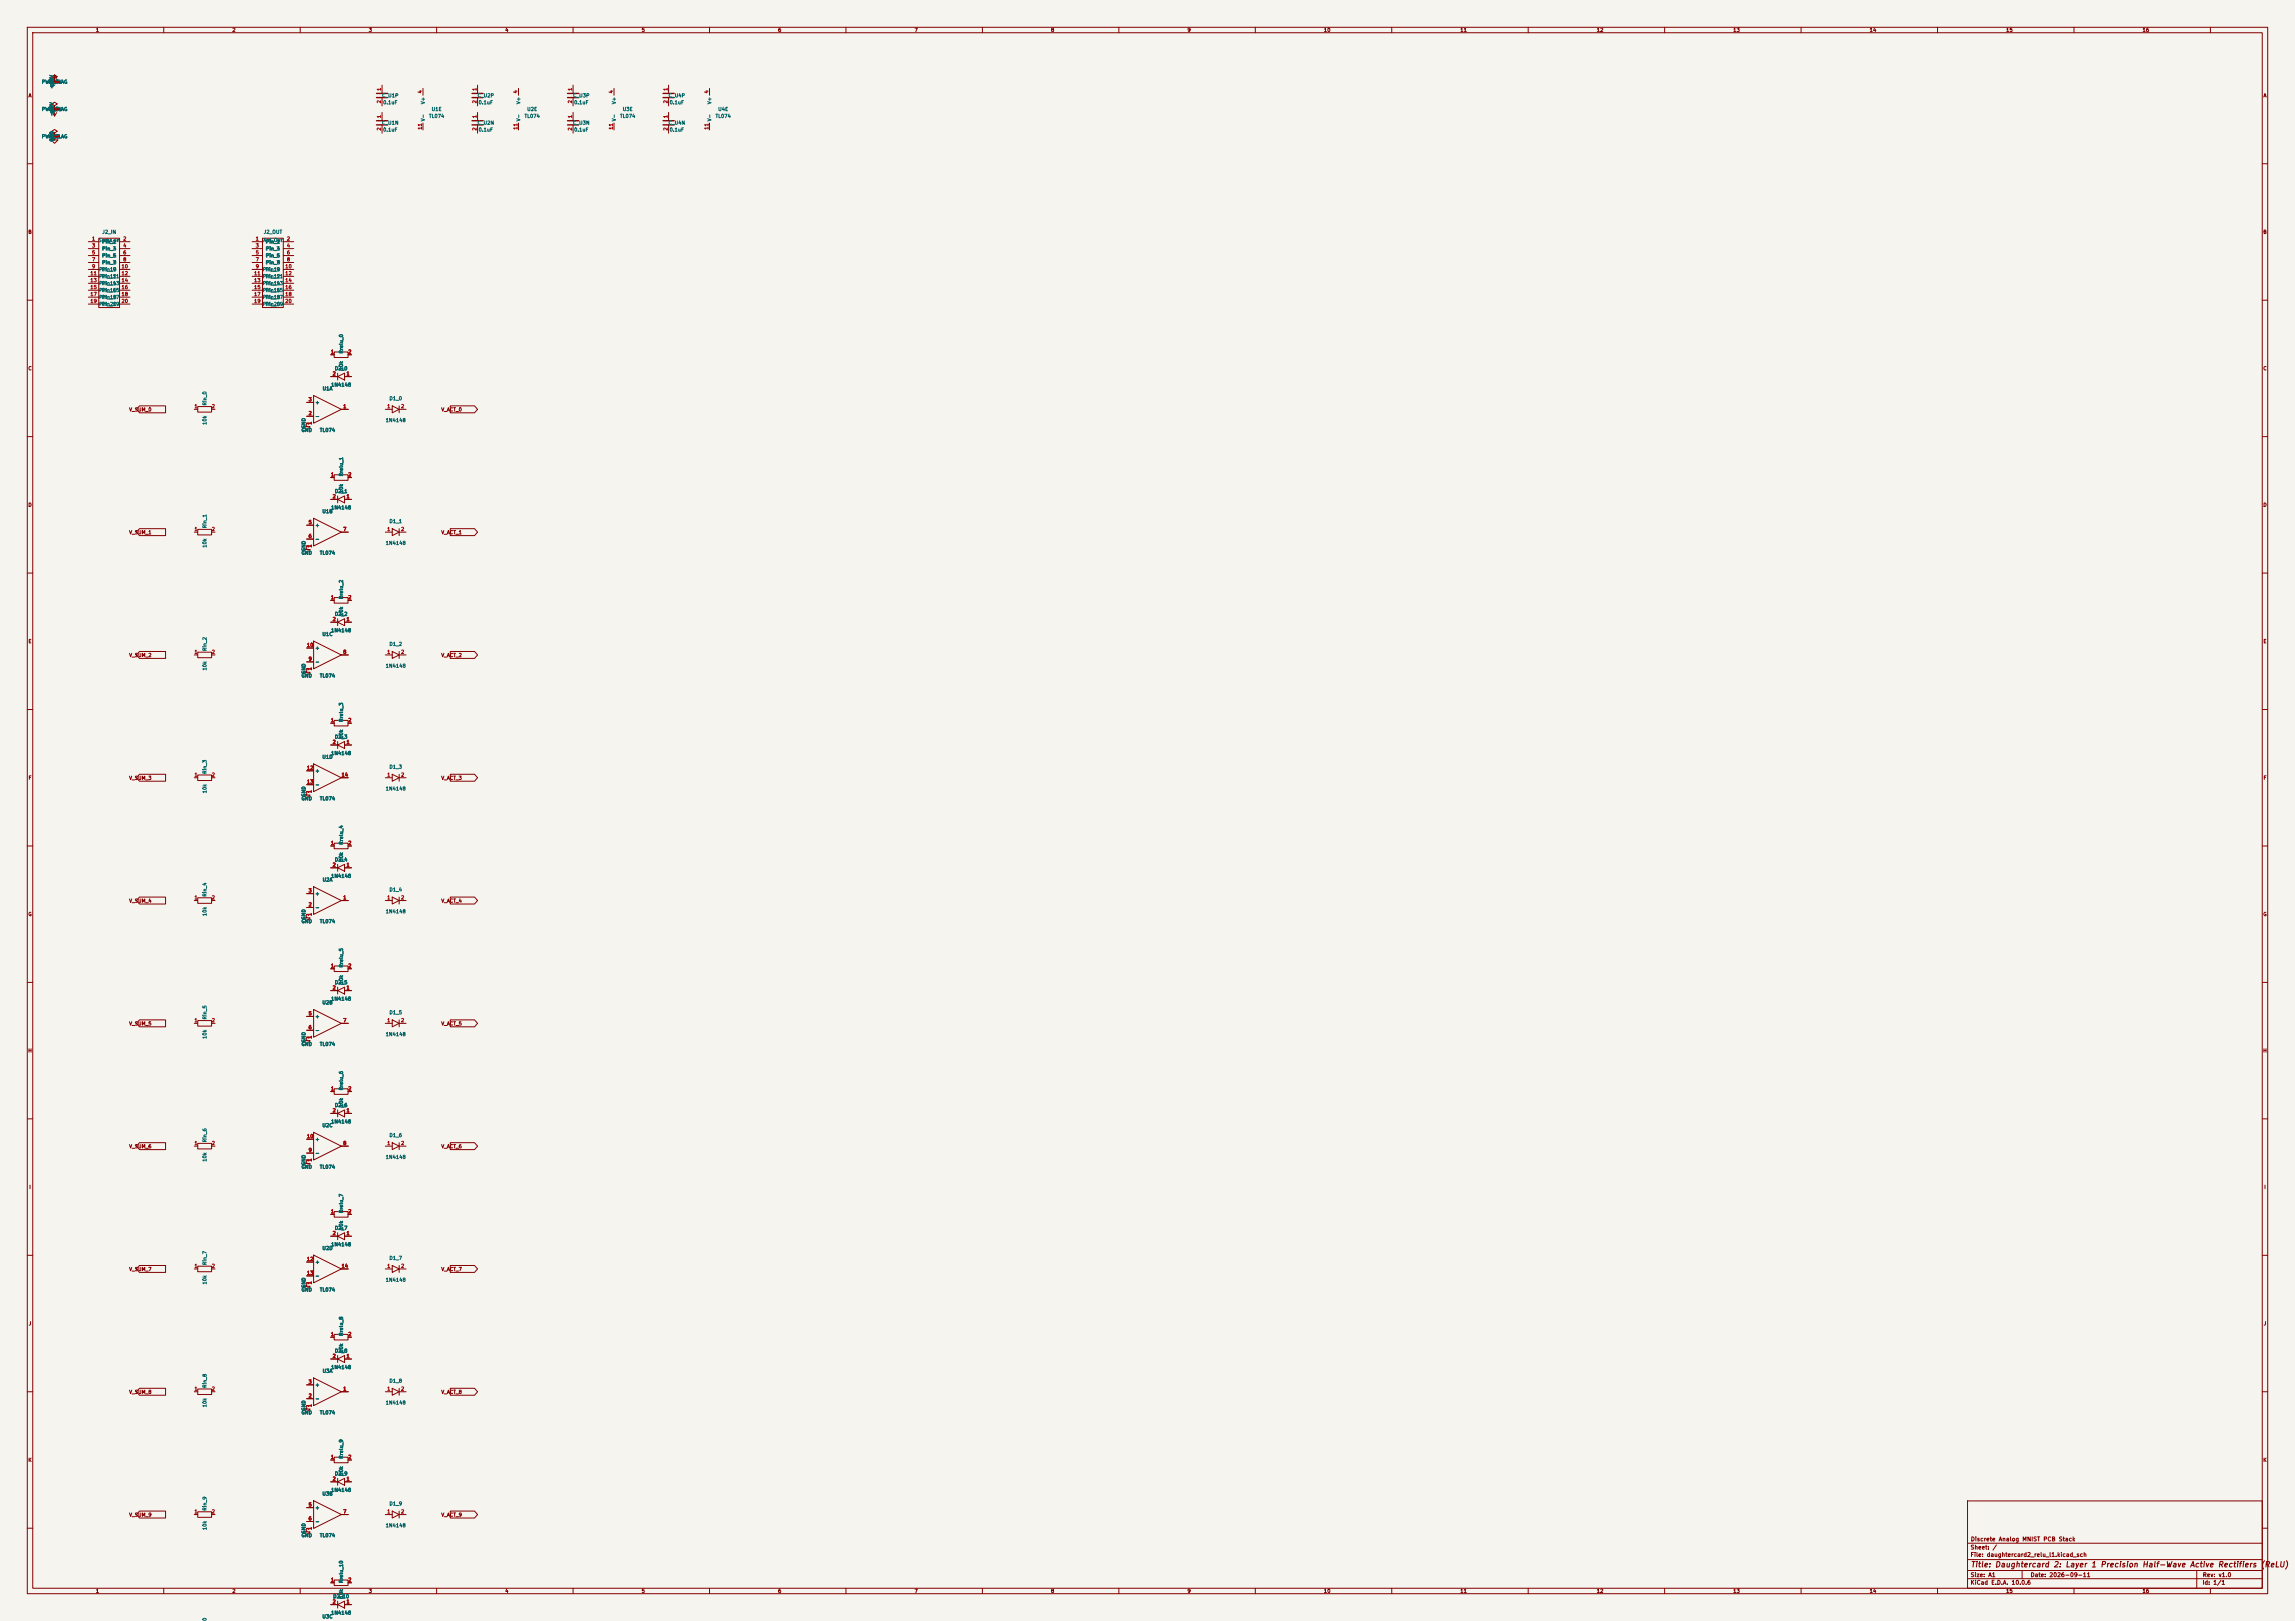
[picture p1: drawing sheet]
<svg xmlns="http://www.w3.org/2000/svg" width="841mm" height="594mm" viewBox="0 0 841 594" stroke-linecap="round" stroke-linejoin="round" font-family="sans-serif">
<defs><g id="words">
<text font-size="2" fill="#840000" x="722" y="574.8">Title: Daughtercard 2: Layer 1 Precision Half-Wave Active Rectifiers (ReLU)</text>
<g font-size="1.5" fill="#840000">
<text x="721.9" y="568.1">Sheet: /</text>
<text x="722" y="565.1">Discrete Analog MNIST PCB Stack</text>
<text x="721.9" y="570.8">File: daughtercard2_relu_l1.kicad_sch</text>
<text x="721.9" y="581">KiCad E.D.A. 10.0.6</text>
<text x="721.9" y="578.2">Size: A1</text>
<text x="743.9" y="578.2">Date: 2026-09-11</text>
<text x="806.9" y="581">Id: 1/1</text>
<text x="807" y="578.2">Rev: v1.0</text>
</g>
<g font-size="1.3" fill="#840000">
<text x="35" y="12">1</text>
<text x="85" y="12">2</text>
<text x="135" y="12">3</text>
<text x="185" y="12">4</text>
<text x="235" y="12">5</text>
<text x="285" y="12">6</text>
<text x="335" y="12">7</text>
<text x="385" y="12">8</text>
<text x="435" y="12">9</text>
<text x="485" y="12">10</text>
<text x="535" y="12">11</text>
<text x="585" y="12">12</text>
<text x="635" y="12">13</text>
<text x="685" y="12">14</text>
<text x="735" y="12">15</text>
<text x="785" y="12">16</text>
<text x="10.3" y="36">A</text>
<text x="829.3" y="36">A</text>
<text x="10.2" y="86">B</text>
<text x="829.2" y="86">B</text>
<text x="10.2" y="136">C</text>
<text x="829.2" y="136">C</text>
<text x="47.2" y="151.1">V_SUM_0</text>
<text x="161.6" y="151.1">V_ACT_0</text>
<text x="10.2" y="186">D</text>
<text x="829.2" y="186">D</text>
<text x="47.2" y="196.1">V_SUM_1</text>
<text x="161.6" y="196.1">V_ACT_1</text>
<text x="10.3" y="236">E</text>
<text x="829.3" y="236">E</text>
<text x="47.2" y="241.1">V_SUM_2</text>
<text x="161.6" y="241.1">V_ACT_2</text>
<text x="10.3" y="286">F</text>
<text x="47.2" y="286.1">V_SUM_3</text>
<text x="161.6" y="286.1">V_ACT_3</text>
<text x="829.3" y="286">F</text>
<text x="10.2" y="336">G</text>
<text x="47.2" y="331.1">V_SUM_4</text>
<text x="161.6" y="331.1">V_ACT_4</text>
<text x="829.2" y="336">G</text>
<text x="47.2" y="376.1">V_SUM_5</text>
<text x="161.6" y="376.1">V_ACT_5</text>
<text x="10.2" y="386">H</text>
<text x="829.2" y="386">H</text>
<text x="47.2" y="421.1">V_SUM_6</text>
<text x="161.6" y="421.1">V_ACT_6</text>
<text x="10.6" y="436">I</text>
<text x="829.6" y="436">I</text>
<text x="47.2" y="466.1">V_SUM_7</text>
<text x="161.6" y="466.1">V_ACT_7</text>
<text x="10.4" y="486">J</text>
<text x="829.4" y="486">J</text>
<text x="47.2" y="511.1">V_SUM_8</text>
<text x="161.6" y="511.1">V_ACT_8</text>
<text x="10.2" y="536">K</text>
<text x="829.2" y="536">K</text>
<text x="47.2" y="556.1">V_SUM_9</text>
<text x="161.6" y="556.1">V_ACT_9</text>
<text x="35" y="584">1</text>
<text x="85" y="584">2</text>
<text x="135" y="584">3</text>
<text x="185" y="584">4</text>
<text x="235" y="584">5</text>
<text x="285" y="584">6</text>
<text x="335" y="584">7</text>
<text x="385" y="584">8</text>
<text x="435" y="584">9</text>
<text x="485" y="584">10</text>
<text x="535" y="584">11</text>
<text x="585" y="584">12</text>
<text x="635" y="584">13</text>
<text x="685" y="584">14</text>
<text x="735" y="584">15</text>
<text x="785" y="584">16</text>
</g>
<g font-size="1.3" fill="#006464">
<text x="15.2" y="31">PWR_FLAG</text>
<text x="17.3" y="31">+12V</text>
<text x="19.9" y="32.7" transform="rotate(-90 19.9 32.7)">+12V</text>
<text x="19.9" y="31.8" transform="rotate(-90 19.9 31.8)">pwr</text>
<text x="139.8" y="36">C_U1P</text>
<text x="174.8" y="36">C_U2P</text>
<text x="209.8" y="36">C_U3P</text>
<text x="244.8" y="36">C_U4P</text>
<text x="15.2" y="41">PWR_FLAG</text>
<text x="17.3" y="41">-12V</text>
<text x="19.9" y="41.8" transform="rotate(-90 19.9 41.8)">pwr</text>
<text x="140.2" y="38.5">0.1uF</text>
<text x="156" y="38.3" transform="rotate(-90 156 38.3)">V+</text>
<text x="158" y="41">U1E</text>
<text x="175.2" y="38.5">0.1uF</text>
<text x="191" y="38.3" transform="rotate(-90 191 38.3)">V+</text>
<text x="193" y="41">U2E</text>
<text x="210.2" y="38.5">0.1uF</text>
<text x="226" y="38.3" transform="rotate(-90 226 38.3)">V+</text>
<text x="228" y="41">U3E</text>
<text x="245.2" y="38.5">0.1uF</text>
<text x="261" y="38.3" transform="rotate(-90 261 38.3)">V+</text>
<text x="263" y="41">U4E</text>
<text x="19.9" y="42.7" transform="rotate(-90 19.9 42.7)">-12V</text>
<text x="139.8" y="46">C_U1N</text>
<text x="156" y="44.6" transform="rotate(-90 156 44.6)">V-</text>
<text x="157.1" y="43.5">TL074</text>
<text x="174.8" y="46">C_U2N</text>
<text x="191" y="44.6" transform="rotate(-90 191 44.6)">V-</text>
<text x="192.1" y="43.5">TL074</text>
<text x="209.8" y="46">C_U3N</text>
<text x="226" y="44.6" transform="rotate(-90 226 44.6)">V-</text>
<text x="227.1" y="43.5">TL074</text>
<text x="244.8" y="46">C_U4N</text>
<text x="261" y="44.6" transform="rotate(-90 261 44.6)">V-</text>
<text x="262.1" y="43.5">TL074</text>
<text x="15.2" y="51">PWR_FLAG</text>
<text x="17.9" y="51">GND</text>
<text x="19.9" y="52.1" transform="rotate(-90 19.9 52.1)">GND</text>
<text x="19.9" y="51.8" transform="rotate(-90 19.9 51.8)">pwr</text>
<text x="140.2" y="48.5">0.1uF</text>
<text x="175.2" y="48.5">0.1uF</text>
<text x="210.2" y="48.5">0.1uF</text>
<text x="245.2" y="48.5">0.1uF</text>
<text x="36" y="89">Sums_In</text>
<text x="37.2" y="89.5">Pin_1</text>
<text x="37.3" y="86">J2_IN</text>
<text x="37.4" y="89.5">Pin_2</text>
<text x="96.3" y="89">Act_Out</text>
<text x="96.5" y="86">J2_OUT</text>
<text x="97.2" y="89.5">Pin_1</text>
<text x="97.4" y="89.5">Pin_2</text>
<text x="37.2" y="92.1">Pin_3</text>
<text x="37.2" y="94.6">Pin_5</text>
<text x="37.4" y="92.1">Pin_4</text>
<text x="37.4" y="94.6">Pin_6</text>
<text x="97.2" y="92.1">Pin_3</text>
<text x="97.2" y="94.6">Pin_5</text>
<text x="97.4" y="92.1">Pin_4</text>
<text x="97.4" y="94.6">Pin_6</text>
<text x="36.2" y="99.7">Pin_10</text>
<text x="37.2" y="97.2">Pin_7</text>
<text x="37.2" y="99.7">Pin_9</text>
<text x="37.4" y="97.2">Pin_8</text>
<text x="96.2" y="99.7">Pin_10</text>
<text x="97.2" y="97.2">Pin_7</text>
<text x="97.2" y="99.7">Pin_9</text>
<text x="97.4" y="97.2">Pin_8</text>
<text x="36.2" y="102.2">Pin_12</text>
<text x="36.2" y="104.8">Pin_14</text>
<text x="36.2" y="107.3">Pin_16</text>
<text x="37.2" y="102.2">Pin_11</text>
<text x="37.2" y="104.8">Pin_13</text>
<text x="37.2" y="107.3">Pin_15</text>
<text x="96.2" y="102.2">Pin_12</text>
<text x="96.2" y="104.8">Pin_14</text>
<text x="96.2" y="107.3">Pin_16</text>
<text x="97.2" y="102.2">Pin_11</text>
<text x="97.2" y="104.8">Pin_13</text>
<text x="97.2" y="107.3">Pin_15</text>
<text x="36.2" y="109.9">Pin_18</text>
<text x="36.2" y="112.4">Pin_20</text>
<text x="37.2" y="109.9">Pin_17</text>
<text x="37.2" y="112.4">Pin_19</text>
<text x="96.2" y="109.9">Pin_18</text>
<text x="96.2" y="112.4">Pin_20</text>
<text x="97.2" y="109.9">Pin_17</text>
<text x="97.2" y="112.4">Pin_19</text>
<text x="126" y="129.7" transform="rotate(-90 126 129.7)">Rrelu_0</text>
<text x="122.5" y="136">D2_0</text>
<text x="126" y="135.8" transform="rotate(-90 126 135.8)">10k</text>
<text x="118.1" y="143.3">U1A</text>
<text x="121.2" y="142">1N4148</text>
<text x="76" y="148.7" transform="rotate(-90 76 148.7)">Rin_0</text>
<text x="115.4" y="148.4">+</text>
<text x="142.5" y="147">D1_0</text>
<text x="76" y="155.8" transform="rotate(-90 76 155.8)">10k</text>
<text x="115.4" y="153.5">-</text>
<text x="141.2" y="155">1N4148</text>
<text x="110.3" y="158.6">GND</text>
<text x="112.2" y="157.1" transform="rotate(-90 112.2 157.1)">GND</text>
<text x="117.1" y="158.6">TL074</text>
<text x="126" y="174.7" transform="rotate(-90 126 174.7)">Rrelu_1</text>
<text x="122.5" y="181">D2_1</text>
<text x="126" y="180.8" transform="rotate(-90 126 180.8)">10k</text>
<text x="118" y="188.3">U1B</text>
<text x="121.2" y="187">1N4148</text>
<text x="142.5" y="192">D1_1</text>
<text x="76" y="193.7" transform="rotate(-90 76 193.7)">Rin_1</text>
<text x="115.4" y="193.4">+</text>
<text x="76" y="200.8" transform="rotate(-90 76 200.8)">10k</text>
<text x="110.3" y="203.6">GND</text>
<text x="112.2" y="202.1" transform="rotate(-90 112.2 202.1)">GND</text>
<text x="115.4" y="198.5">-</text>
<text x="117.1" y="203.6">TL074</text>
<text x="141.2" y="200">1N4148</text>
<text x="126" y="219.7" transform="rotate(-90 126 219.7)">Rrelu_2</text>
<text x="122.5" y="226">D2_2</text>
<text x="126" y="225.8" transform="rotate(-90 126 225.8)">10k</text>
<text x="118" y="233.3">U1C</text>
<text x="121.2" y="232">1N4148</text>
<text x="76" y="238.7" transform="rotate(-90 76 238.7)">Rin_2</text>
<text x="115.4" y="238.4">+</text>
<text x="142.5" y="237">D1_2</text>
<text x="76" y="245.8" transform="rotate(-90 76 245.8)">10k</text>
<text x="115.4" y="243.5">-</text>
<text x="141.2" y="245">1N4148</text>
<text x="110.3" y="248.6">GND</text>
<text x="112.2" y="247.1" transform="rotate(-90 112.2 247.1)">GND</text>
<text x="117.1" y="248.6">TL074</text>
<text x="126" y="264.7" transform="rotate(-90 126 264.7)">Rrelu_3</text>
<text x="122.5" y="271">D2_3</text>
<text x="126" y="270.8" transform="rotate(-90 126 270.8)">10k</text>
<text x="118" y="278.3">U1D</text>
<text x="121.2" y="277">1N4148</text>
<text x="142.5" y="282">D1_3</text>
<text x="76" y="283.7" transform="rotate(-90 76 283.7)">Rin_3</text>
<text x="115.4" y="283.4">+</text>
<text x="76" y="290.8" transform="rotate(-90 76 290.8)">10k</text>
<text x="110.3" y="293.6">GND</text>
<text x="112.2" y="292.1" transform="rotate(-90 112.2 292.1)">GND</text>
<text x="115.4" y="288.5">-</text>
<text x="117.1" y="293.6">TL074</text>
<text x="141.2" y="290">1N4148</text>
<text x="126" y="309.7" transform="rotate(-90 126 309.7)">Rrelu_4</text>
<text x="122.5" y="316">D2_4</text>
<text x="126" y="315.8" transform="rotate(-90 126 315.8)">10k</text>
<text x="118.1" y="323.3">U2A</text>
<text x="121.2" y="322">1N4148</text>
<text x="76" y="328.7" transform="rotate(-90 76 328.7)">Rin_4</text>
<text x="115.4" y="328.4">+</text>
<text x="142.5" y="327">D1_4</text>
<text x="76" y="335.8" transform="rotate(-90 76 335.8)">10k</text>
<text x="115.4" y="333.5">-</text>
<text x="141.2" y="335">1N4148</text>
<text x="110.3" y="338.6">GND</text>
<text x="112.2" y="337.1" transform="rotate(-90 112.2 337.1)">GND</text>
<text x="117.1" y="338.6">TL074</text>
<text x="126" y="354.7" transform="rotate(-90 126 354.7)">Rrelu_5</text>
<text x="122.5" y="361">D2_5</text>
<text x="126" y="360.8" transform="rotate(-90 126 360.8)">10k</text>
<text x="118" y="368.3">U2B</text>
<text x="121.2" y="367">1N4148</text>
<text x="142.5" y="372">D1_5</text>
<text x="76" y="373.7" transform="rotate(-90 76 373.7)">Rin_5</text>
<text x="115.4" y="373.4">+</text>
<text x="76" y="380.8" transform="rotate(-90 76 380.8)">10k</text>
<text x="110.3" y="383.6">GND</text>
<text x="112.2" y="382.1" transform="rotate(-90 112.2 382.1)">GND</text>
<text x="115.4" y="378.5">-</text>
<text x="117.1" y="383.6">TL074</text>
<text x="141.2" y="380">1N4148</text>
<text x="126" y="399.7" transform="rotate(-90 126 399.7)">Rrelu_6</text>
<text x="122.5" y="406">D2_6</text>
<text x="126" y="405.8" transform="rotate(-90 126 405.8)">10k</text>
<text x="118" y="413.3">U2C</text>
<text x="121.2" y="412">1N4148</text>
<text x="76" y="418.7" transform="rotate(-90 76 418.7)">Rin_6</text>
<text x="115.4" y="418.4">+</text>
<text x="142.5" y="417">D1_6</text>
<text x="76" y="425.8" transform="rotate(-90 76 425.8)">10k</text>
<text x="115.4" y="423.5">-</text>
<text x="141.2" y="425">1N4148</text>
<text x="110.3" y="428.6">GND</text>
<text x="112.2" y="427.1" transform="rotate(-90 112.2 427.1)">GND</text>
<text x="117.1" y="428.6">TL074</text>
<text x="126" y="444.7" transform="rotate(-90 126 444.7)">Rrelu_7</text>
<text x="122.5" y="451">D2_7</text>
<text x="126" y="450.8" transform="rotate(-90 126 450.8)">10k</text>
<text x="118" y="458.3">U2D</text>
<text x="121.2" y="457">1N4148</text>
<text x="142.5" y="462">D1_7</text>
<text x="76" y="463.7" transform="rotate(-90 76 463.7)">Rin_7</text>
<text x="115.4" y="463.4">+</text>
<text x="76" y="470.8" transform="rotate(-90 76 470.8)">10k</text>
<text x="110.3" y="473.6">GND</text>
<text x="112.2" y="472.1" transform="rotate(-90 112.2 472.1)">GND</text>
<text x="115.4" y="468.5">-</text>
<text x="117.1" y="473.6">TL074</text>
<text x="141.2" y="470">1N4148</text>
<text x="126" y="489.7" transform="rotate(-90 126 489.7)">Rrelu_8</text>
<text x="122.5" y="496">D2_8</text>
<text x="126" y="495.8" transform="rotate(-90 126 495.8)">10k</text>
<text x="118.1" y="503.3">U3A</text>
<text x="121.2" y="502">1N4148</text>
<text x="76" y="508.7" transform="rotate(-90 76 508.7)">Rin_8</text>
<text x="115.4" y="508.4">+</text>
<text x="142.5" y="507">D1_8</text>
<text x="76" y="515.8" transform="rotate(-90 76 515.8)">10k</text>
<text x="115.4" y="513.5">-</text>
<text x="141.2" y="515">1N4148</text>
<text x="110.3" y="518.6">GND</text>
<text x="112.2" y="517.1" transform="rotate(-90 112.2 517.1)">GND</text>
<text x="117.1" y="518.6">TL074</text>
<text x="126" y="534.7" transform="rotate(-90 126 534.7)">Rrelu_9</text>
<text x="122.5" y="541">D2_9</text>
<text x="126" y="540.8" transform="rotate(-90 126 540.8)">10k</text>
<text x="118" y="548.3">U3B</text>
<text x="121.2" y="547">1N4148</text>
<text x="142.5" y="552">D1_9</text>
<text x="76" y="553.7" transform="rotate(-90 76 553.7)">Rin_9</text>
<text x="115.4" y="553.4">+</text>
<text x="76" y="560.8" transform="rotate(-90 76 560.8)">10k</text>
<text x="110.3" y="563.6">GND</text>
<text x="112.2" y="562.1" transform="rotate(-90 112.2 562.1)">GND</text>
<text x="115.4" y="558.5">-</text>
<text x="117.1" y="563.6">TL074</text>
<text x="141.2" y="560">1N4148</text>
<text x="126" y="580.3" transform="rotate(-90 126 580.3)">Rrelu_10</text>
<text x="121.9" y="586">D2_10</text>
<text x="126" y="585.8" transform="rotate(-90 126 585.8)">10k</text>
<text x="118" y="593.3">U3C</text>
<text x="121.2" y="592">1N4148</text>
<text x="76" y="594.1" transform="rotate(-90 76 594.1)">0</text>
</g>
<g font-size="1.3" fill="#a90000">
<text x="22.1" y="30.7" transform="rotate(-90 22.1 30.7)">1</text>
<text x="139.9" y="33.4" transform="rotate(-90 139.9 33.4)">1</text>
<text x="154.9" y="34.4" transform="rotate(-90 154.9 34.4)">4</text>
<text x="174.9" y="33.4" transform="rotate(-90 174.9 33.4)">1</text>
<text x="189.9" y="34.4" transform="rotate(-90 189.9 34.4)">4</text>
<text x="209.9" y="33.4" transform="rotate(-90 209.9 33.4)">1</text>
<text x="224.9" y="34.4" transform="rotate(-90 224.9 34.4)">4</text>
<text x="244.9" y="33.4" transform="rotate(-90 244.9 33.4)">1</text>
<text x="259.9" y="34.4" transform="rotate(-90 259.9 34.4)">4</text>
<text x="22.1" y="40.7" transform="rotate(-90 22.1 40.7)">1</text>
<text x="139.9" y="38" transform="rotate(-90 139.9 38)">2</text>
<text x="174.9" y="38" transform="rotate(-90 174.9 38)">2</text>
<text x="209.9" y="38" transform="rotate(-90 209.9 38)">2</text>
<text x="244.9" y="38" transform="rotate(-90 244.9 38)">2</text>
<text x="139.9" y="43.4" transform="rotate(-90 139.9 43.4)">1</text>
<text x="154.9" y="47.7" transform="rotate(-90 154.9 47.7)">11</text>
<text x="174.9" y="43.4" transform="rotate(-90 174.9 43.4)">1</text>
<text x="189.9" y="47.7" transform="rotate(-90 189.9 47.7)">11</text>
<text x="209.9" y="43.4" transform="rotate(-90 209.9 43.4)">1</text>
<text x="224.9" y="47.7" transform="rotate(-90 224.9 47.7)">11</text>
<text x="244.9" y="43.4" transform="rotate(-90 244.9 43.4)">1</text>
<text x="259.9" y="47.7" transform="rotate(-90 259.9 47.7)">11</text>
<text x="22.1" y="50.7" transform="rotate(-90 22.1 50.7)">1</text>
<text x="139.9" y="48" transform="rotate(-90 139.9 48)">2</text>
<text x="174.9" y="48" transform="rotate(-90 174.9 48)">2</text>
<text x="209.9" y="48" transform="rotate(-90 209.9 48)">2</text>
<text x="244.9" y="48" transform="rotate(-90 244.9 48)">2</text>
<text x="33.6" y="88.4">1</text>
<text x="45" y="88.4">2</text>
<text x="93.6" y="88.4">1</text>
<text x="105" y="88.4">2</text>
<text x="33.6" y="91">3</text>
<text x="33.6" y="93.5">5</text>
<text x="45" y="91">4</text>
<text x="45" y="93.5">6</text>
<text x="93.6" y="91">3</text>
<text x="93.6" y="93.5">5</text>
<text x="105" y="91">4</text>
<text x="105" y="93.5">6</text>
<text x="32.9" y="101.1">11</text>
<text x="33.6" y="96.1">7</text>
<text x="33.6" y="98.6">9</text>
<text x="44.4" y="98.6">10</text>
<text x="44.4" y="101.1">12</text>
<text x="45" y="96.1">8</text>
<text x="92.9" y="101.1">11</text>
<text x="93.6" y="96.1">7</text>
<text x="93.6" y="98.6">9</text>
<text x="104.4" y="98.6">10</text>
<text x="104.4" y="101.1">12</text>
<text x="105" y="96.1">8</text>
<text x="32.9" y="103.7">13</text>
<text x="32.9" y="106.2">15</text>
<text x="44.4" y="103.7">14</text>
<text x="44.4" y="106.2">16</text>
<text x="92.9" y="103.7">13</text>
<text x="92.9" y="106.2">15</text>
<text x="104.4" y="103.7">14</text>
<text x="104.4" y="106.2">16</text>
<text x="32.9" y="108.8">17</text>
<text x="32.9" y="111.3">19</text>
<text x="44.4" y="108.8">18</text>
<text x="44.4" y="111.3">20</text>
<text x="92.9" y="108.8">17</text>
<text x="92.9" y="111.3">19</text>
<text x="104.4" y="108.8">18</text>
<text x="104.4" y="111.3">20</text>
<text x="121.1" y="129.9">1</text>
<text x="127.4" y="129.9">2</text>
<text x="121.7" y="137.9">2</text>
<text x="126.8" y="137.9">1</text>
<text x="71.1" y="149.9">1</text>
<text x="77.4" y="149.9">2</text>
<text x="112.9" y="147.3">3</text>
<text x="125.6" y="149.9">1</text>
<text x="141.7" y="149.9">1</text>
<text x="146.8" y="149.9">2</text>
<text x="112.9" y="152.4">2</text>
<text x="114.4" y="155.8" transform="rotate(-90 114.4 155.8)">1</text>
<text x="121.1" y="174.9">1</text>
<text x="127.4" y="174.9">2</text>
<text x="121.7" y="182.9">2</text>
<text x="126.8" y="182.9">1</text>
<text x="71.1" y="194.9">1</text>
<text x="77.4" y="194.9">2</text>
<text x="112.9" y="192.3">5</text>
<text x="112.9" y="197.4">6</text>
<text x="125.6" y="194.9">7</text>
<text x="141.7" y="194.9">1</text>
<text x="146.8" y="194.9">2</text>
<text x="114.4" y="200.8" transform="rotate(-90 114.4 200.8)">1</text>
<text x="121.1" y="219.9">1</text>
<text x="127.4" y="219.9">2</text>
<text x="121.7" y="227.9">2</text>
<text x="126.8" y="227.9">1</text>
<text x="71.1" y="239.9">1</text>
<text x="77.4" y="239.9">2</text>
<text x="112.3" y="237.3">10</text>
<text x="125.6" y="239.9">8</text>
<text x="141.7" y="239.9">1</text>
<text x="146.8" y="239.9">2</text>
<text x="112.9" y="242.4">9</text>
<text x="114.4" y="245.8" transform="rotate(-90 114.4 245.8)">1</text>
<text x="121.1" y="264.9">1</text>
<text x="127.4" y="264.9">2</text>
<text x="121.7" y="272.9">2</text>
<text x="126.8" y="272.9">1</text>
<text x="71.1" y="284.9">1</text>
<text x="77.4" y="284.9">2</text>
<text x="112.3" y="282.3">12</text>
<text x="112.3" y="287.4">13</text>
<text x="125" y="284.9">14</text>
<text x="141.7" y="284.9">1</text>
<text x="146.8" y="284.9">2</text>
<text x="114.4" y="290.8" transform="rotate(-90 114.4 290.8)">1</text>
<text x="121.1" y="309.9">1</text>
<text x="127.4" y="309.9">2</text>
<text x="121.7" y="317.9">2</text>
<text x="126.8" y="317.9">1</text>
<text x="71.1" y="329.9">1</text>
<text x="77.4" y="329.9">2</text>
<text x="112.9" y="327.3">3</text>
<text x="125.6" y="329.9">1</text>
<text x="141.7" y="329.9">1</text>
<text x="146.8" y="329.9">2</text>
<text x="112.9" y="332.4">2</text>
<text x="114.4" y="335.8" transform="rotate(-90 114.4 335.8)">1</text>
<text x="121.1" y="354.9">1</text>
<text x="127.4" y="354.9">2</text>
<text x="121.7" y="362.9">2</text>
<text x="126.8" y="362.9">1</text>
<text x="71.1" y="374.9">1</text>
<text x="77.4" y="374.9">2</text>
<text x="112.9" y="372.3">5</text>
<text x="112.9" y="377.4">6</text>
<text x="125.6" y="374.9">7</text>
<text x="141.7" y="374.9">1</text>
<text x="146.8" y="374.9">2</text>
<text x="114.4" y="380.8" transform="rotate(-90 114.4 380.8)">1</text>
<text x="121.1" y="399.9">1</text>
<text x="127.4" y="399.9">2</text>
<text x="121.7" y="407.9">2</text>
<text x="126.8" y="407.9">1</text>
<text x="71.1" y="419.9">1</text>
<text x="77.4" y="419.9">2</text>
<text x="112.3" y="417.3">10</text>
<text x="125.6" y="419.9">8</text>
<text x="141.7" y="419.9">1</text>
<text x="146.8" y="419.9">2</text>
<text x="112.9" y="422.4">9</text>
<text x="114.4" y="425.8" transform="rotate(-90 114.4 425.8)">1</text>
<text x="121.1" y="444.9">1</text>
<text x="127.4" y="444.9">2</text>
<text x="121.7" y="452.9">2</text>
<text x="126.8" y="452.9">1</text>
<text x="71.1" y="464.9">1</text>
<text x="77.4" y="464.9">2</text>
<text x="112.3" y="462.3">12</text>
<text x="112.3" y="467.4">13</text>
<text x="125" y="464.9">14</text>
<text x="141.7" y="464.9">1</text>
<text x="146.8" y="464.9">2</text>
<text x="114.4" y="470.8" transform="rotate(-90 114.4 470.8)">1</text>
<text x="121.1" y="489.9">1</text>
<text x="127.4" y="489.9">2</text>
<text x="121.7" y="497.9">2</text>
<text x="126.8" y="497.9">1</text>
<text x="71.1" y="509.9">1</text>
<text x="77.4" y="509.9">2</text>
<text x="112.9" y="507.3">3</text>
<text x="125.6" y="509.9">1</text>
<text x="141.7" y="509.9">1</text>
<text x="146.8" y="509.9">2</text>
<text x="112.9" y="512.4">2</text>
<text x="114.4" y="515.8" transform="rotate(-90 114.4 515.8)">1</text>
<text x="121.1" y="534.9">1</text>
<text x="127.4" y="534.9">2</text>
<text x="121.7" y="542.9">2</text>
<text x="126.8" y="542.9">1</text>
<text x="71.1" y="554.9">1</text>
<text x="77.4" y="554.9">2</text>
<text x="112.9" y="552.3">5</text>
<text x="112.9" y="557.4">6</text>
<text x="125.6" y="554.9">7</text>
<text x="141.7" y="554.9">1</text>
<text x="146.8" y="554.9">2</text>
<text x="114.4" y="560.8" transform="rotate(-90 114.4 560.8)">1</text>
<text x="121.1" y="579.9">1</text>
<text x="127.4" y="579.9">2</text>
<text x="121.7" y="587.9">2</text>
<text x="126.8" y="587.9">1</text>
</g>
</g></defs>
<path d="M0 0h841v594h-841z" fill="#f5f4ef" stroke="#f5f4ef" stroke-width=".37"/>
<g fill="none" stroke="#840000" stroke-width=".37">
<path d="M10 10h821v574h-821zM12 12h817v570h-817zM60 10v2M110 10v2M160 10v2M210 10v2M260 10v2M310 10v2M360 10v2M410 10v2M460 10v2M510 10v2"/>
<path d="M560 10v2M610 10v2M660 10v2M710 10v2M760 10v2M810 10v2M19.2 28.7l.8-1.2 .8 1.2M20 40h.1M20 30h.1M20 28.7l1-.6-1-.6-1 .6 1 .6v1.3M20 38.7l1-.6-1-.6-1 .6 1 .6v1.3M20 27.5v2.5"/>
<path d="M20 40v2.5M140 31.2v3M140 35.8v3M155 32.4v2.5M175 31.2v3M175 35.8v3M190 32.4v2.5M210 31.2v3M210 35.8v3M225 32.4v2.5M245 31.2v3M245 35.8v3"/>
<path d="M260 32.4v2.5M10 60h2M19.2 41.3l.8 1.2 .8-1.2M20 48.7l1-.6-1-.6-1 .6 1 .6v1.3M20 50h.1M20 50v1.3h1.3l-1.3 1.2-1.3-1.2h1.3M140 41.2v3M140 45.8v3M155 45.1v2.5M175 41.2v3M175 45.8v3M190 45.1v2.5"/>
<path d="M210 41.2v3M210 45.8v3M225 45.1v2.5M245 41.2v3M245 45.8v3M260 45.1v2.5M829 60h2M32.4 88.6h3.8M32.4 91.1h3.8M32.4 93.6h3.8M32.4 96.2h3.8M32.4 98.7h3.8"/>
<path d="M36.2 87.3h7.6v25.4h-7.6zM43.8 88.6h3.8M43.8 91.1h3.8M43.8 93.6h3.8M43.8 96.2h3.8M43.8 98.7h3.8M92.4 88.6h3.8M92.4 91.1h3.8M92.4 93.6h3.8M92.4 96.2h3.8M92.4 98.7h3.8M96.2 87.3h7.6v25.4h-7.6z"/>
<path d="M103.8 88.6h3.8M103.8 91.1h3.8M103.8 93.6h3.8M103.8 96.2h3.8M103.8 98.7h3.8M10 110h2M32.4 101.3h3.8M32.4 103.8h3.8M32.4 106.3h3.8M32.4 108.9h3.8M32.4 111.4h3.8M43.8 101.3h3.8"/>
<path d="M43.8 103.8h3.8M43.8 106.3h3.8M43.8 108.9h3.8M43.8 111.4h3.8M92.4 101.3h3.8M92.4 103.8h3.8M92.4 106.3h3.8M92.4 108.9h3.8M92.4 111.4h3.8M103.8 101.3h3.8M103.8 103.8h3.8M103.8 106.3h3.8"/>
<path d="M103.8 108.9h3.8M103.8 111.4h3.8M829 110h2M121.2 130h1.3M121.2 138h2.5M122.5 129h5v2h-5zM123.7 138l2.6-1.3v2.6zM123.7 136.7v2.6M126.3 138h2.5M127.5 130h1.3M10 160h2M51.1 148.7h9.6v2.6h-9.6l-1.1-1.3z"/>
<path d="M71.2 150h1.3M72.5 149h5v2h-5zM77.5 150h1.3M112.4 155.1v1.2h1.2l-1.2 1.3-1.3-1.3h1.3M112.4 155.1h.1M112.4 152.5h2.5M112.4 147.5h2.5M114.9 144.9l10.2 5.1-10.2 5.1zM125.1 150h2.5M141.2 150h2.5M143.7 148.7l2.6 1.3-2.6 1.3zM146.3 148.7v2.6"/>
<path d="M146.3 150h2.5M165 148.7h8.9l1.1 1.3-1.1 1.3h-8.9zM829 160h2M121.2 175h1.3M122.5 174h5v2h-5zM127.5 175h1.3M51.1 193.7h9.6v2.6h-9.6l-1.1-1.3zM71.2 195h1.3M72.5 194h5v2h-5zM77.5 195h1.3M112.4 192.5h2.5M112.4 197.5h2.5"/>
<path d="M114.9 189.9l10.2 5.1-10.2 5.1zM121.2 183h2.5M123.7 183l2.6-1.3v2.6zM123.7 181.7v2.6M125.1 195h2.5M126.3 183h2.5M141.2 195h2.5M143.7 193.7l2.6 1.3-2.6 1.3zM146.3 193.7v2.6M146.3 195h2.5M165 193.7h8.9l1.1 1.3-1.1 1.3h-8.9zM10 210h2"/>
<path d="M112.4 200.1v1.2h1.2l-1.2 1.3-1.3-1.3h1.3M112.4 200.1h.1M121.2 220h1.3M122.5 219h5v2h-5zM127.5 220h1.3M829 210h2M51.1 238.7h9.6v2.6h-9.6l-1.1-1.3zM71.2 240h1.3M72.5 239h5v2h-5zM77.5 240h1.3M112.4 237.5h2.5M114.9 234.9l10.2 5.1-10.2 5.1z"/>
<path d="M121.2 228h2.5M123.7 228l2.6-1.3v2.6zM123.7 226.7v2.6M125.1 240h2.5M126.3 228h2.5M141.2 240h2.5M143.7 238.7l2.6 1.3-2.6 1.3zM146.3 238.7v2.6M146.3 240h2.5M165 238.7h8.9l1.1 1.3-1.1 1.3h-8.9zM10 260h2M112.4 245.1v1.2h1.2l-1.2 1.3-1.3-1.3h1.3"/>
<path d="M112.4 245.1h.1M112.4 242.5h2.5M829 260h2M114.9 279.9l10.2 5.1-10.2 5.1zM121.2 265h1.3M121.2 273h2.5M122.5 264h5v2h-5zM123.7 273l2.6-1.3v2.6zM123.7 271.7v2.6M126.3 273h2.5M127.5 265h1.3M51.1 283.7h9.6v2.6h-9.6l-1.1-1.3z"/>
<path d="M71.2 285h1.3M72.5 284h5v2h-5zM77.5 285h1.3M112.4 290.1v1.2h1.2l-1.2 1.3-1.3-1.3h1.3M112.4 290.1h.1M112.4 282.5h2.5M112.4 287.5h2.5M125.1 285h2.5M141.2 285h2.5M143.7 283.7l2.6 1.3-2.6 1.3zM146.3 283.7v2.6M146.3 285h2.5"/>
<path d="M165 283.7h8.9l1.1 1.3-1.1 1.3h-8.9zM10 310h2M121.2 310h1.3M121.2 318h2.5M122.5 309h5v2h-5zM123.7 318l2.6-1.3v2.6zM123.7 316.7v2.6M126.3 318h2.5M127.5 310h1.3M829 310h2M51.1 328.7h9.6v2.6h-9.6l-1.1-1.3zM71.2 330h1.3"/>
<path d="M72.5 329h5v2h-5zM77.5 330h1.3M112.4 335.1v1.2h1.2l-1.2 1.3-1.3-1.3h1.3M112.4 335.1h.1M112.4 332.5h2.5M112.4 327.5h2.5M114.9 324.9l10.2 5.1-10.2 5.1zM125.1 330h2.5M141.2 330h2.5M143.7 328.7l2.6 1.3-2.6 1.3zM146.3 328.7v2.6M146.3 330h2.5"/>
<path d="M165 328.7h8.9l1.1 1.3-1.1 1.3h-8.9zM10 360h2M121.2 355h1.3M122.5 354h5v2h-5zM127.5 355h1.3M829 360h2M51.1 373.7h9.6v2.6h-9.6l-1.1-1.3zM71.2 375h1.3M72.5 374h5v2h-5zM77.5 375h1.3M112.4 372.5h2.5M112.4 377.5h2.5"/>
<path d="M114.9 369.9l10.2 5.1-10.2 5.1zM121.2 363h2.5M123.7 363l2.6-1.3v2.6zM123.7 361.7v2.6M125.1 375h2.5M126.3 363h2.5M141.2 375h2.5M143.7 373.7l2.6 1.3-2.6 1.3zM146.3 373.7v2.6M146.3 375h2.5M165 373.7h8.9l1.1 1.3-1.1 1.3h-8.9zM112.4 380.1v1.2h1.2l-1.2 1.3-1.3-1.3h1.3"/>
<path d="M112.4 380.1h.1M121.2 400h1.3M122.5 399h5v2h-5zM127.5 400h1.3M10 410h2M51.1 418.7h9.6v2.6h-9.6l-1.1-1.3zM71.2 420h1.3M72.5 419h5v2h-5zM77.5 420h1.3M112.4 417.5h2.5M114.9 414.9l10.2 5.1-10.2 5.1zM121.2 408h2.5"/>
<path d="M123.7 408l2.6-1.3v2.6zM123.7 406.7v2.6M125.1 420h2.5M126.3 408h2.5M141.2 420h2.5M143.7 418.7l2.6 1.3-2.6 1.3zM146.3 418.7v2.6M146.3 420h2.5M165 418.7h8.9l1.1 1.3-1.1 1.3h-8.9zM829 410h2M112.4 425.1v1.2h1.2l-1.2 1.3-1.3-1.3h1.3M112.4 425.1h.1"/>
<path d="M112.4 422.5h2.5M10 460h2M114.9 459.9l10.2 5.1-10.2 5.1zM121.2 445h1.3M121.2 453h2.5M122.5 444h5v2h-5zM123.7 453l2.6-1.3v2.6zM123.7 451.7v2.6M126.3 453h2.5M127.5 445h1.3M829 460h2M51.1 463.7h9.6v2.6h-9.6l-1.1-1.3z"/>
<path d="M71.2 465h1.3M72.5 464h5v2h-5zM77.5 465h1.3M112.4 470.1v1.2h1.2l-1.2 1.3-1.3-1.3h1.3M112.4 470.1h.1M112.4 462.5h2.5M112.4 467.5h2.5M125.1 465h2.5M141.2 465h2.5M143.7 463.7l2.6 1.3-2.6 1.3zM146.3 463.7v2.6M146.3 465h2.5"/>
<path d="M165 463.7h8.9l1.1 1.3-1.1 1.3h-8.9zM121.2 490h1.3M121.2 498h2.5M122.5 489h5v2h-5zM123.7 498l2.6-1.3v2.6zM123.7 496.7v2.6M126.3 498h2.5M127.5 490h1.3M10 510h2M51.1 508.7h9.6v2.6h-9.6l-1.1-1.3zM71.2 510h1.3M72.5 509h5v2h-5z"/>
<path d="M77.5 510h1.3M112.4 515.1v1.2h1.2l-1.2 1.3-1.3-1.3h1.3M112.4 515.1h.1M112.4 512.5h2.5M112.4 507.5h2.5M114.9 504.9l10.2 5.1-10.2 5.1zM125.1 510h2.5M141.2 510h2.5M143.7 508.7l2.6 1.3-2.6 1.3zM146.3 510h2.5M146.3 508.7v2.6M165 508.7h8.9l1.1 1.3-1.1 1.3h-8.9z"/>
<path d="M829 510h2M121.2 535h1.3M122.5 534h5v2h-5zM127.5 535h1.3M10 560h2M51.1 553.7h9.6v2.6h-9.6l-1.1-1.3zM71.2 555h1.3M72.5 554h5v2h-5zM77.5 555h1.3M112.4 552.5h2.5M112.4 557.5h2.5M114.9 549.9l10.2 5.1-10.2 5.1z"/>
<path d="M121.2 543h2.5M123.7 543l2.6-1.3v2.6zM123.7 541.7v2.6M125.1 555h2.5M126.3 543h2.5M141.2 555h2.5M143.7 553.7l2.6 1.3-2.6 1.3zM146.3 553.7v2.6M146.3 555h2.5M165 553.7h8.9l1.1 1.3-1.1 1.3h-8.9zM721 550h108v32h-108zM829 560h2"/>
<path d="M112.4 560.1v1.2h1.2l-1.2 1.3-1.3-1.3h1.3M112.4 560.1h.1M121.2 580h1.3M122.5 579h5v2h-5zM127.5 580h1.3M721 578.5h108M721 575.5h108M721 571.5h108M721 565.5h108M741 575.5v3M805 575.5v6.5M60 582v2"/>
<path d="M110 582v2M121.2 588h2.5M123.7 588l2.6-1.3v2.6zM123.7 586.7v2.6M126.3 588h2.5M160 582v2M210 582v2M260 582v2M310 582v2M360 582v2M410 582v2M460 582v2"/>
<path d="M510 582v2M560 582v2M610 582v2M660 582v2M710 582v2M760 582v2M810 582v2"/>
</g>
<g fill="none" stroke="#840000" stroke-width=".51">
<path d="M138 34.2h4M138 35.8h4M173 34.2h4M173 35.8h4M208 34.2h4M208 35.8h4M243 34.2h4M243 35.8h4M138 44.2h4M138 45.8h4M173 44.2h4M173 45.8h4"/>
<path d="M208 44.2h4M208 45.8h4M243 44.2h4M243 45.8h4"/>
</g>
<use href="#words"/>
</svg>
